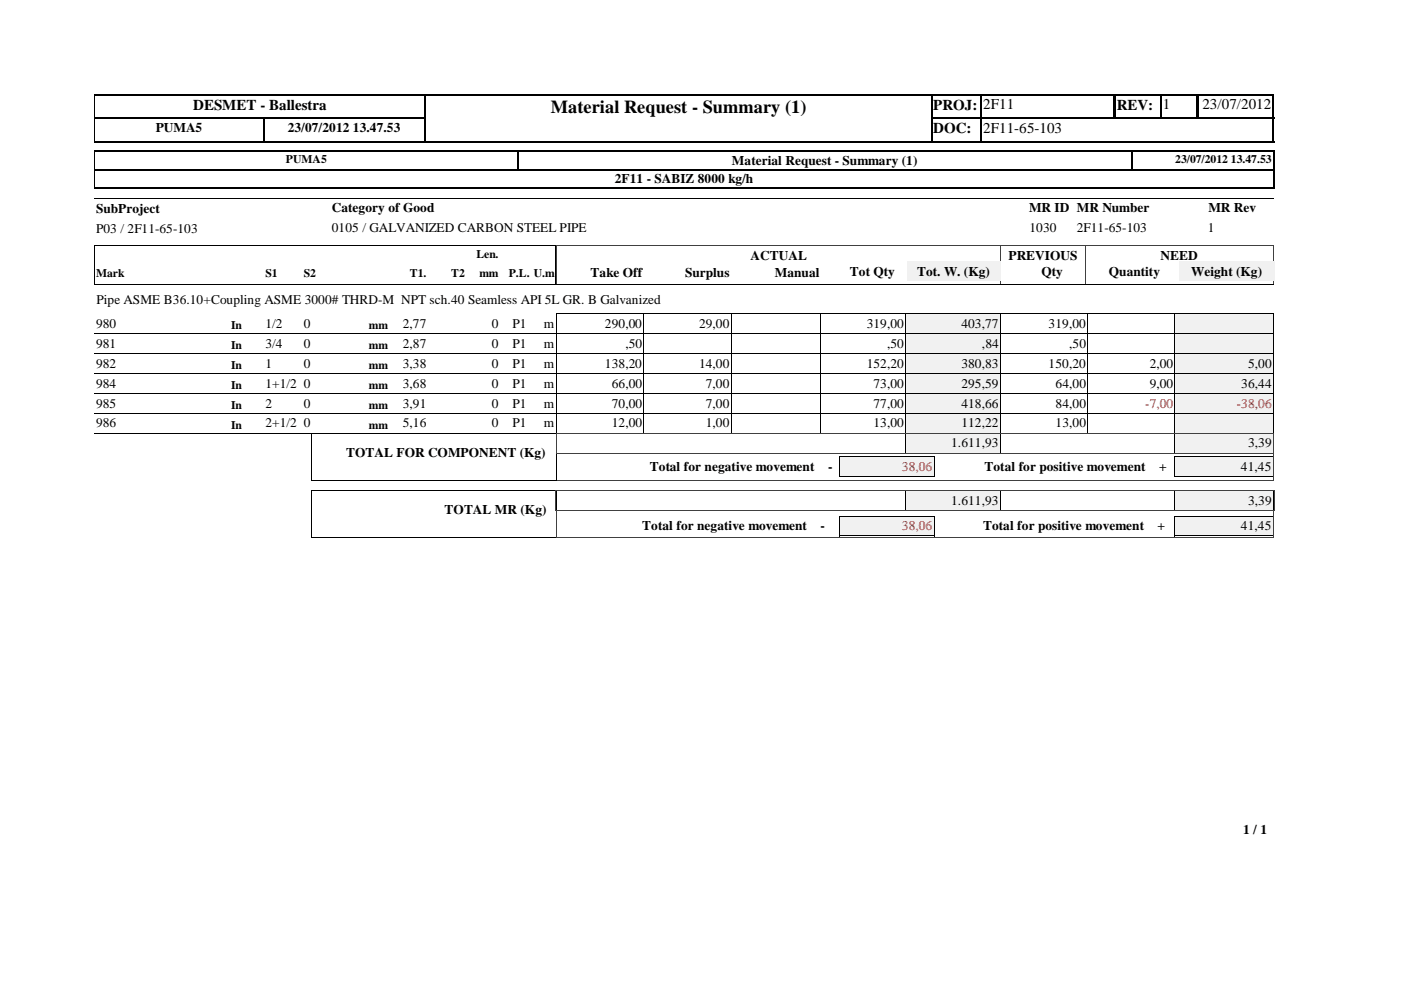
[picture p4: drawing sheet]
<svg xmlns="http://www.w3.org/2000/svg" width="297mm" height="210mm" viewBox="0 0 297 210" stroke-linecap="round" stroke-linejoin="round" font-family="sans-serif">
<defs><g id="words">
<text font-size="3.9" x="116.8" y="23.9">Material Request - Summary (1)</text>
<g font-size="3.2">
<text x="40.9" y="23.3">DESMET - Ballestra</text>
<text x="197.9" y="23.3">PROJ:</text>
<text x="208.4" y="23.2">2F11</text>
<text x="236.8" y="23.3">REV:</text>
<text x="246.5" y="23.2">1</text>
<text x="254.9" y="23.2">23/07/2012</text>
<text x="197.9" y="28.3">DOC:</text>
<text x="208.4" y="28.2">2F11-65-103</text>
</g>
<g font-size="2.8">
<text x="33" y="28">PUMA5</text>
<text x="61" y="28">23/07/2012 13.47.53</text>
<text x="155.2" y="34.9">Material Request - Summary (1)</text>
<text x="130.3" y="38.8">2F11 - SABIZ 8000 kg/h</text>
<text x="20.4" y="45.1">SubProject</text>
<text x="70.4" y="45">Category of Good</text>
<text x="218.2" y="45">MR ID MR Number</text>
<text x="256.2" y="45">MR Rev</text>
<text x="20.4" y="49.3">P03 / 2F11-65-103</text>
<text x="70.4" y="49.2">0105 / GALVANIZED CARBON STEEL PIPE</text>
<text x="218.3" y="49.2">1030</text>
<text x="228.3" y="49.2">2F11-65-103</text>
<text x="256.1" y="49.2">1</text>
<text x="125.2" y="58.7">Take Off</text>
<text x="145.2" y="58.7">Surplus</text>
<text x="159.1" y="55">ACTUAL</text>
<text x="164.3" y="58.7">Manual</text>
<text x="180.2" y="58.5">Tot Qty</text>
<text x="194.4" y="58.5">Tot. W. (Kg)</text>
<text x="213.8" y="55">PREVIOUS</text>
<text x="220.8" y="58.5">Qty</text>
<text x="235.1" y="58.5">Quantity</text>
<text x="246.1" y="55">NEED</text>
<text x="252.6" y="58.5">Weight (Kg)</text>
<text x="20.4" y="64.6">Pipe ASME B36.10+Coupling ASME 3000# THRD-M NPT sch.40 Seamless API 5L GR. B Galvanized</text>
<text x="20.4" y="69.5">980</text>
<text x="56.3" y="69.5">1/2</text>
<text x="64.4" y="69.5">0</text>
<text x="85.4" y="69.5">2,77</text>
<text x="104.3" y="69.5">0</text>
<text x="108.7" y="69.5">P1</text>
<text x="115.3" y="69.5">m</text>
<text x="128.2" y="69.5">290,00</text>
<text x="148.2" y="69.5">29,00</text>
<text x="183.8" y="69.5">319,00</text>
<text x="203.8" y="69.5">403,77</text>
<text x="222.3" y="69.5">319,00</text>
<text x="20.4" y="73.7">981</text>
<text x="20.4" y="77.9">982</text>
<text x="56.3" y="73.7">3/4</text>
<text x="56.3" y="77.9">1</text>
<text x="64.4" y="73.7">0</text>
<text x="64.4" y="77.9">0</text>
<text x="85.4" y="73.7">2,87</text>
<text x="85.4" y="77.9">3,38</text>
<text x="104.3" y="73.7">0</text>
<text x="104.3" y="77.9">0</text>
<text x="108.7" y="73.7">P1</text>
<text x="108.7" y="77.9">P1</text>
<text x="115.3" y="73.7">m</text>
<text x="115.3" y="77.9">m</text>
<text x="128.2" y="77.9">138,20</text>
<text x="132.6" y="73.7">,50</text>
<text x="148.2" y="77.9">14,00</text>
<text x="183.8" y="77.9">152,20</text>
<text x="188.1" y="73.7">,50</text>
<text x="203.8" y="77.9">380,83</text>
<text x="208.2" y="73.7">,84</text>
<text x="222.3" y="77.9">150,20</text>
<text x="226.7" y="73.7">,50</text>
<text x="243.8" y="77.9">2,00</text>
<text x="264.6" y="77.9">5,00</text>
<text x="20.4" y="82.2">984</text>
<text x="56.3" y="82.2">1+1/2 0</text>
<text x="85.4" y="82.2">3,68</text>
<text x="104.3" y="82.2">0</text>
<text x="108.7" y="82.2">P1</text>
<text x="115.3" y="82.2">m</text>
<text x="129.7" y="82.2">66,00</text>
<text x="149.6" y="82.2">7,00</text>
<text x="185.2" y="82.2">73,00</text>
<text x="203.8" y="82.2">295,59</text>
<text x="223.8" y="82.2">64,00</text>
<text x="243.8" y="82.2">9,00</text>
<text x="263.2" y="82.2">36,44</text>
<text x="20.4" y="86.4">985</text>
<text x="56.3" y="86.4">2</text>
<text x="64.4" y="86.4">0</text>
<text x="85.4" y="86.4">3,91</text>
<text x="104.3" y="86.4">0</text>
<text x="108.7" y="86.4">P1</text>
<text x="115.3" y="86.4">m</text>
<text x="129.7" y="86.4">70,00</text>
<text x="149.6" y="86.4">7,00</text>
<text x="185.2" y="86.4">77,00</text>
<text x="203.8" y="86.4">418,66</text>
<text x="223.8" y="86.4">84,00</text>
<text x="20.4" y="90.6">986</text>
<text x="56.3" y="90.6">2+1/2 0</text>
<text x="85.4" y="90.6">5,16</text>
<text x="104.3" y="90.6">0</text>
<text x="108.7" y="90.6">P1</text>
<text x="115.3" y="90.6">m</text>
<text x="129.7" y="90.6">12,00</text>
<text x="149.6" y="90.6">1,00</text>
<text x="185.2" y="90.6">13,00</text>
<text x="201.7" y="94.9">1.611,93</text>
<text x="203.8" y="90.6">112,22</text>
<text x="223.8" y="90.6">13,00</text>
<text x="264.6" y="94.9">3,39</text>
<text x="73.4" y="96.9">TOTAL FOR COMPONENT (Kg)</text>
<text x="137.7" y="99.9">Total for negative movement</text>
<text x="175.6" y="99.9">-</text>
<text x="208.7" y="99.9">Total for positive movement</text>
<text x="245.7" y="99.9">+</text>
<text x="263.1" y="99.9">41,45</text>
<text x="201.7" y="107">1.611,93</text>
<text x="264.6" y="107">3,39</text>
<text x="94.3" y="109">TOTAL MR (Kg)</text>
<text x="136.2" y="112.4">Total for negative movement</text>
<text x="174" y="112.4">-</text>
<text x="208.4" y="112.4">Total for positive movement</text>
<text x="245.4" y="112.4">+</text>
<text x="263.1" y="112.4">41,45</text>
<text x="263.6" y="176.9">1 / 1</text>
</g>
<g font-size="2.8" fill="#f00">
<text x="242.8" y="86.4">-7,00</text>
<text x="262.3" y="86.4">-38,06</text>
<text x="191.2" y="99.9">38,06</text>
<text x="191.2" y="112.4">38,06</text>
</g>
<g font-size="2.5">
<text x="60.6" y="34.6">PUMA5</text>
<text x="249.2" y="34.6">23/07/2012 13.47.53</text>
<text x="20.4" y="58.7">Mark</text>
<text x="56.3" y="58.7">S1</text>
<text x="64.4" y="58.7">S2</text>
<text x="86.9" y="58.7">T1.</text>
<text x="95.7" y="58.7">T2</text>
<text x="101" y="54.7">Len.</text>
<text x="101.6" y="58.7">mm</text>
<text x="107.9" y="58.7">P.L. U.m</text>
<text x="49" y="69.7">In</text>
<text x="78.2" y="69.7">mm</text>
<text x="49" y="74">In</text>
<text x="78.2" y="74">mm</text>
<text x="49" y="78.2">In</text>
<text x="49" y="82.4">In</text>
<text x="78.2" y="78.2">mm</text>
<text x="78.2" y="82.4">mm</text>
<text x="49" y="86.7">In</text>
<text x="78.2" y="86.7">mm</text>
<text x="49" y="90.9">In</text>
<text x="78.2" y="90.9">mm</text>
</g>
</g></defs>
<path d="M90.2 20v5.2M197.4 20v10.2M208 20v10.2M236.3 20v5.2M246.1 20v5.2M253.8 20v5.2M254 20v5.2M270 20v10.2M20 25.1h70.3M20 25h70.3M55.9 24.9v5.3M197.2 25.1h73" fill="none" stroke="#000" stroke-width=".34"/>
<path d="M236.3 20v5.2M90.1 24.9v5.3" fill="none" stroke="#000" stroke-width=".38"/>
<path d="M20 30.1h70.3M20 20.1h70.3M197.2 30.1h10.9M197.2 20.1h73" fill="none" stroke="#000" stroke-width=".25"/>
<path d="M20.1 20v10.2" fill="none" stroke="#000" stroke-width=".21"/>
<path d="M207.8 30h62.4" fill="none" stroke="#000" stroke-width=".3"/>
<path d="M90.3 20.2h107.1v9.7h-107.1z" fill="#fff"/>
<path d="M20 35.9h250.3M20 39.9h250.3M90 20.1h107.7M270.1 31.9v4.2" fill="none" stroke="#000" stroke-width=".25"/>
<path d="M197.5 20v10.2M109.9 31.9v4.2" fill="none" stroke="#000" stroke-width=".34"/>
<path d="M20 32.1h250.3M90 30h107.7M270.1 35.9v4.1" fill="none" stroke="#000" stroke-width=".3"/>
<path d="M90.1 20v10.2M239.9 31.9v4.2" fill="none" stroke="#000" stroke-width=".38"/>
<path d="M20 36h250.3M20.1 31.9v8.1M20 42h250M20 52h97.9v8.3h-97.9z" fill="none" stroke="#000" stroke-width=".21"/>
<path d="M212.1 51.9v8.4M212.2 51.9v8.4M230.1 51.9v8.4M270 51.9v8.4M270 52h-152v8.3h152" fill="none" stroke="#404040" stroke-width=".21"/>
<path d="M99.6 56h6.4v3.7h-6.4z" fill="#fff"/>
<g fill="#f1f1f1">
<path d="M192.3 55.4h19.8v4.2h-19.8z"/>
<path d="M250 55.4h20.2v4.2h-20.2z"/>
</g>
<path d="M20 60.3h250M20 70.7h172.1M136.5 66.5v4.2M155 66.5v4.2M174.1 66.5v4.2M192 66.5v4.2M192.1 66.5h-74.1v4.2M212.1 66.5h37v4.2M212.1 70.7h37M212.1 66.5v4.2M230.6 66.5v4.2" fill="none" stroke="#000" stroke-width=".21"/>
<path d="M192.1 66.5h20v4.2h-20z" fill="#f1f1f1"/>
<path d="M192 70.7h20.1M192 70.7v-4.2h20.1v4.2" fill="none" stroke="#000" stroke-width=".21"/>
<path d="M249.1 66.5h20.9v4.2h-20.9z" fill="#f1f1f1"/>
<path d="M20 75h172.1M136.5 70.7v4.3M155 70.7v4.3M174.1 70.7v4.3M192 70.7v4.3M192.1 70.7h-74.1v4.3M212.1 70.7h57.9M212.1 70.7v4.3M230.6 70.7v4.3M249.1 66.5h20.9M249.1 66.5v8.5h-37M270 66.5v4.2" fill="none" stroke="#000" stroke-width=".21"/>
<path d="M192.1 70.7h20v4.2h-20z" fill="#f1f1f1"/>
<path d="M192 70.7h20.1v4.3h-20.1z" fill="none" stroke="#000" stroke-width=".21"/>
<path d="M249.1 70.7h20.9v4.2h-20.9z" fill="#f1f1f1"/>
<path d="M20 79.2h172.1M136.5 74.9v4.3M155 74.9v4.3M174.1 74.9v4.3M192 74.9v4.3M192.1 75h-74.1v4.2M212.1 75h57.9M212.1 74.9v4.3M230.6 74.9v4.3M249.1 70.7h20.9M249.1 70.7v8.5h-37M270 70.7v4.3" fill="none" stroke="#000" stroke-width=".21"/>
<path d="M192.1 74.9h20v4.3h-20z" fill="#f1f1f1"/>
<path d="M192 75h20.1v4.2h-20.1z" fill="none" stroke="#000" stroke-width=".21"/>
<path d="M249.1 74.9h20.9v4.3h-20.9z" fill="#f1f1f1"/>
<path d="M136.5 79.2v4.2M155 79.2v4.2M174.1 79.2v4.2M192 79.2v4.2M192.1 79.2h-74.1v4.2M212.1 79.2h57.9M212.1 79.2v4.2M230.6 79.2v4.2M249.1 75h20.9M249.1 74.9v8.5h-37M270 74.9v4.3M20 83.4h172.1" fill="none" stroke="#000" stroke-width=".21"/>
<path d="M192.1 79.2h20v4.2h-20z" fill="#f1f1f1"/>
<path d="M192 79.2h20.1v4.2h-20.1z" fill="none" stroke="#000" stroke-width=".21"/>
<path d="M249.1 79.2h20.9v4.2h-20.9z" fill="#f1f1f1"/>
<g fill="none" stroke="#000" stroke-width=".21">
<path d="M249.1 79.2h20.9M249.1 79.2v8.5h-37M270 79.2v4.2M20 87.7h172.1M118 83.4h74.1M118 83.4v4.3M136.5 83.4v4.3M155 83.4v4.3M174.1 83.4v4.3M192 83.4v4.3M212.1 83.4h57.9M212.1 83.4v4.3"/>
<path d="M230.6 83.4v4.3"/>
</g>
<path d="M192.1 83.4h20v4.2h-20z" fill="#f1f1f1"/>
<path d="M192 83.4h20.1M192 83.4v4.3h20.1v-4.3" fill="none" stroke="#000" stroke-width=".21"/>
<path d="M249.1 83.4h20.9v4.2h-20.9z" fill="#f1f1f1"/>
<g fill="none" stroke="#000" stroke-width=".21">
<path d="M20 91.9h172.1M118 87.7h74.1M118 87.6v4.3M136.5 87.6v4.3M155 87.6v4.3M174.1 87.6v4.3M192 87.6v4.3M212.1 87.7h57.9M212.1 87.6v4.3M230.6 87.6v4.3M249.1 83.4h20.9M249.1 83.4v8.5h-37"/>
<path d="M270 83.4v4.3"/>
</g>
<path d="M192.1 87.6h20v4.3h-20z" fill="#f1f1f1"/>
<path d="M192 87.7h20.1M192 87.6v4.3h20.1v-4.3" fill="none" stroke="#000" stroke-width=".21"/>
<path d="M249.1 87.6h20.9v4.3h-20.9z" fill="#f1f1f1"/>
<path d="M249.1 87.7h20.9M249.1 91.9h20.9M249.1 87.6v4.3M270 87.6v4.3" fill="none" stroke="#000" stroke-width=".21"/>
<path d="M192.1 91.9h20v4.2h-20z" fill="#f1f1f1"/>
<path d="M192 91.9h20.1M192 96.1h20.1M192 91.9v4.2M212.1 91.9v4.2" fill="none" stroke="#000" stroke-width=".21"/>
<path d="M249.1 91.9h20.9v4.2h-20.9z" fill="#f1f1f1"/>
<path d="M249.1 91.9h20.9M249.1 96.1h20.9M249.1 91.9v4.2M270 91.9v4.2" fill="none" stroke="#000" stroke-width=".21"/>
<path d="M249.1 96.9h20.8v4.2h-20.8z" fill="#f1f1f1"/>
<path d="M249 96.9h21M249.1 96.9l-.1 4.2h20.9v-4.2" fill="none" stroke="#000" stroke-width=".21"/>
<path d="M178 96.9h20v4.2h-20z" fill="#f1f1f1"/>
<path d="M66 91.9h52.1M66 91.9v10M118 91.9v10M177.9 96.9h20.2M177.9 96.9v4.2h20.2v-4.2M66 101.8h52.1" fill="none" stroke="#000" stroke-width=".21"/>
<path d="M118 96.2v5.8h152.1v-5.8h-152.1v-4.3l152.1 .1v4.2" fill="none" stroke="#404040" stroke-width=".21"/>
<path d="M192.1 104h20v4.2h-20z" fill="#f1f1f1"/>
<path d="M192 104h20.1v4.2h-20.1z" fill="none" stroke="#000" stroke-width=".21"/>
<path d="M249.1 104h20.9v4.2h-20.9z" fill="#f1f1f1"/>
<path d="M249.1 104h20.9M249.1 108.2h20.9M249.1 104v4.2M270 104v4.2" fill="none" stroke="#000" stroke-width=".21"/>
<path d="M249.1 109.4h20.8v4.2h-20.8z" fill="#f1f1f1"/>
<path d="M249 109.4h21l-.1 4.3-20.9-.1z" fill="none" stroke="#000" stroke-width=".21"/>
<path d="M178 109.4h20v4.2h-20z" fill="#f1f1f1"/>
<path d="M66 104h52.1l-.1 10-52-.1zM177.9 109.4h20.2v4.3l-20.2-.1z" fill="none" stroke="#000" stroke-width=".21"/>
<path d="M117.9 108.2h152.3M117.9 104h152.3M117.9 104v4.2M118 108.2v5.7l152.1 .1v-5.8M270.2 104v4.2" fill="none" stroke="#404040" stroke-width=".21"/>
<use href="#words"/>
</svg>
